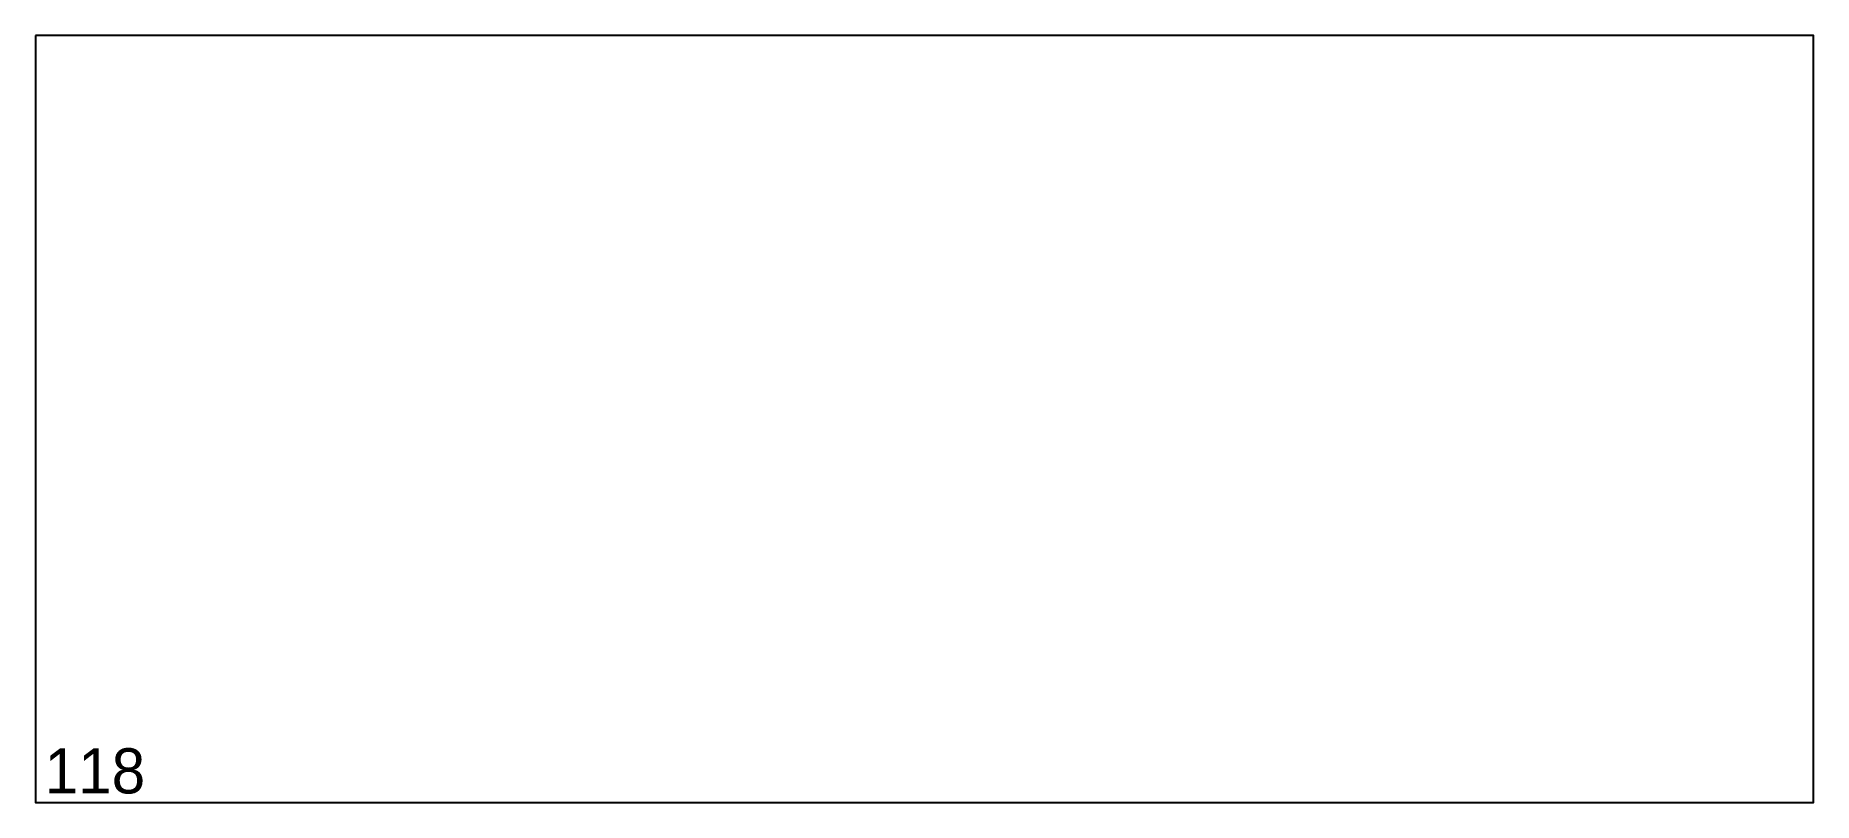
# Model space of a CAD drawing. Header units: millimetres. Extents: x 0 to 394, y 0 to 170.
import ezdxf

# ---------------------------------------------------------------- set-up
doc = ezdxf.new("R2010")
doc.units = ezdxf.units.MM
doc.header["$MEASUREMENT"] = 0
doc.layers.add('ВнешнийКонтур', color=7, linetype='Continuous')
doc.layers.add('Нумерация', color=7, linetype='Continuous')

msp = doc.modelspace()

# ---------------------------------------------------------------- linework, layer by layer
at = {"layer": 'ВнешнийКонтур', "color": 0, "linetype": 'Continuous'}
msp.add_lwpolyline([(0, 170), (0, 0), (394.16, 0), (394.16, 170)], close=True, dxfattribs=at)

# ---------------------------------------------------------------- texts
at = {"layer": 'Нумерация', "color": 0, "linetype": 'Continuous'}
msp.add_text('118', height=10, dxfattribs=at).set_placement((2, 2))

doc.saveas('drawing.dxf')
